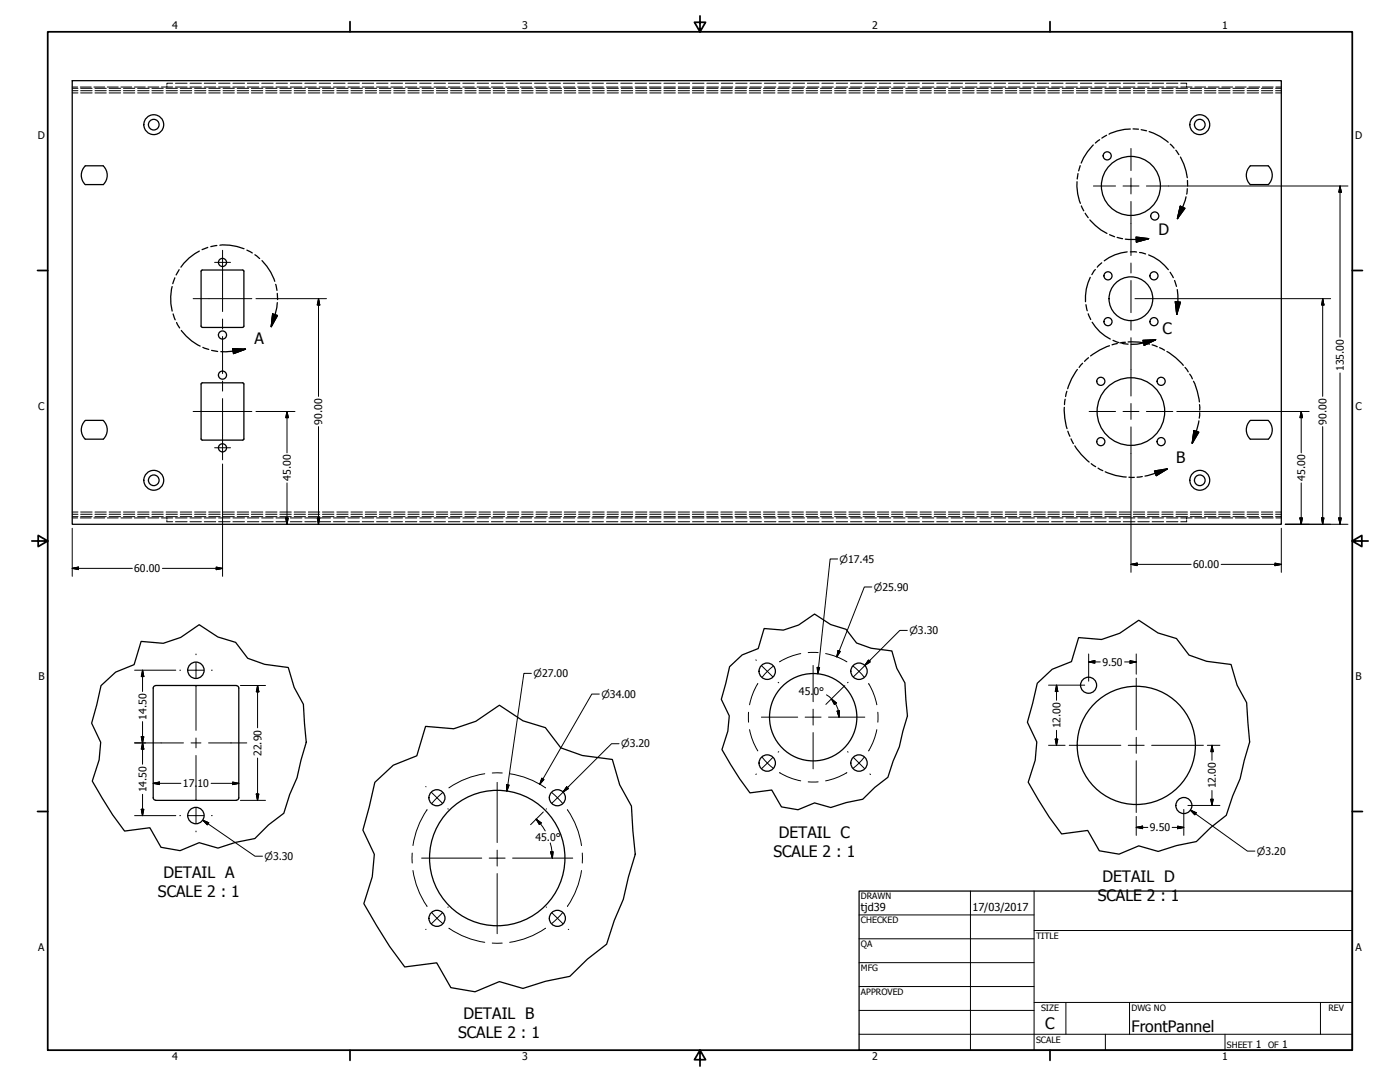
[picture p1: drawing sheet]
<svg xmlns="http://www.w3.org/2000/svg" width="559mm" height="432mm" viewBox="0 0 559 432" stroke-linecap="round" stroke-linejoin="round" font-family="sans-serif">
<defs><g id="words">
<g font-size="6.3">
<text x="462.4" y="94">D</text>
<text x="101.5" y="137.5">A</text>
<text x="464" y="133.1">C</text>
<text x="469.4" y="184.7">B</text>
<text x="310.8" y="334.3">DETAIL C</text>
<text x="308.7" y="341.8">SCALE 2 : 1</text>
<text x="65.2" y="350.5">DETAIL A</text>
<text x="440" y="351.9">DETAIL D</text>
<text x="63.1" y="358.1">SCALE 2 : 1</text>
<text x="438.1" y="359.5">SCALE 2 : 1</text>
<text x="185" y="406.8">DETAIL B</text>
<text x="417.2" y="410.6">C</text>
<text x="451.6" y="411.9">FrontPannel</text>
<text x="182.9" y="414.4">SCALE 2 : 1</text>
</g>
<g font-size="4.4">
<text x="343.7" y="363.5">tjd39</text>
<text x="388.1" y="363.7">17/03/2017</text>
</g>
<g font-size="4.2">
<text x="68.7" y="11.7">4</text>
<text x="208.4" y="11.7">3</text>
<text x="348.1" y="11.7">2</text>
<text x="487.8" y="11.7">1</text>
<text x="15.1" y="55.5">D</text>
<text x="540.9" y="55.5">D</text>
<text x="536.4" y="148.1" transform="rotate(-90 536.4 148.1)">135.00</text>
<text x="15.2" y="163.4">C</text>
<text x="541" y="163.4">C</text>
<text x="128.7" y="169.4" transform="rotate(-90 128.7 169.4)">90.00</text>
<text x="529.5" y="169.4" transform="rotate(-90 529.5 169.4)">90.00</text>
<text x="116.1" y="191.9" transform="rotate(-90 116.1 191.9)">45.00</text>
<text x="520.9" y="191.9" transform="rotate(-90 520.9 191.9)">45.00</text>
<text x="476.2" y="226.8">60.00</text>
<text x="53.6" y="228.3">60.00</text>
<text x="440" y="265.7">9.50</text>
<text x="15.3" y="271.4">B</text>
<text x="541.1" y="271.4">B</text>
<text x="318.9" y="277.4">45.</text>
<text x="324.7" y="277.4">0°</text>
<text x="58.4" y="287.2" transform="rotate(-90 58.4 287.2)">14.50</text>
<text x="423.2" y="290.6" transform="rotate(-90 423.2 290.6)">12.00</text>
<text x="104.3" y="301.7" transform="rotate(-90 104.3 301.7)">22.90</text>
<text x="58.4" y="316.2" transform="rotate(-90 58.4 316.2)">14.50</text>
<text x="73" y="314.1">17.</text>
<text x="78.9" y="314.1">10</text>
<text x="485.3" y="314.6" transform="rotate(-90 485.3 314.6)">12.00</text>
<text x="213.7" y="335.5">45.0°</text>
<text x="459" y="331.7">9.50</text>
<text x="15.2" y="379.3">A</text>
<text x="541" y="379.3">A</text>
<text x="501.3" y="418.3">1</text>
<text x="511.8" y="418.3">1</text>
<text x="68.7" y="423.2">4</text>
<text x="208.4" y="423.2">3</text>
<text x="348.1" y="423.2">2</text>
<text x="487.8" y="423.2">1</text>
</g>
<g font-size="4">
<text x="335.1" y="224.5">⌀17.45</text>
<text x="348.8" y="235.8">⌀25.90</text>
<text x="363" y="253">⌀3.30</text>
<text x="212.9" y="270.2">⌀27.00</text>
<text x="240" y="278.4">⌀34.00</text>
<text x="247.9" y="298.3">⌀3.20</text>
<text x="501.6" y="341.1">⌀3.20</text>
<text x="105.5" y="343.2">⌀3.30</text>
</g>
<g font-size="3.5">
<text x="343.7" y="358.9">DRAWN</text>
<text x="343.7" y="368.5">CHECKED</text>
<text x="413.5" y="374.6">TITLE</text>
<text x="343.7" y="378">QA</text>
<text x="343.7" y="387.5">MFG</text>
<text x="343.7" y="397.1">APPROVED</text>
<text x="415.5" y="403.4">SIZE</text>
<text x="451.6" y="403.4">DWG NO</text>
<text x="530.3" y="403.4">REV</text>
<text x="413.5" y="416.1">SCALE</text>
<text x="489.7" y="418.3">SHEET</text>
<text x="506.2" y="418.3">OF</text>
</g>
</g></defs>
<!-- layer: Visible (ANSI) -->
<g fill="none" stroke="#000" stroke-width=".51">
<path d="M28.8 32.2h482.6v177h-482.6zM34 66.2h7.2M34 66.2a5.2 5.2 0 0 0 0 7.5h7.2a5.2 5.2 0 0 0 0-7.5M499 66.2h7.2M499 66.2a5.2 5.2 0 0 0 0 7.5h7.2a5.2 5.2 0 0 0 0-7.5M96.8 107.8h-16.1l-.4 .2v22.2M96.9 107.8l.4 .4v22M80.3 130.1l.4 .5M80.8 130.7h16M97.3 130.1l-.4 .5M96.8 152.8h-16.1l-.4 .2v22.2M96.9 152.8l.4 .5v21.9"/>
<path d="M34 167.8h7.2M34 175.3h7.2M34 167.8a5.2 5.2 0 0 0 0 7.5M41.2 167.8a5.2 5.2 0 0 1 0 7.5M80.3 175.2l.4 .4h16.1M97.3 175.2l-.4 .4M499 167.8h7.2M499 175.3h7.2M499 167.8a5.2 5.2 0 0 0 0 7.5M506.2 167.8a5.2 5.2 0 0 1 0 7.5M62.1 273.6h32.3M62.1 273.6l-.7 .3-.2 .7v43.8"/>
<path d="M94.3 273.6l.7 .3 .3 .7v43.8M61.2 318.4l.2 .7 .7 .2M62.1 319.4h32.3M95.3 318.4l-.3 .7-.7 .2"/>
<circle cx="61.4" cy="49.8" r="2.13"/>
<circle cx="61.4" cy="49.8" r="4"/>
<circle cx="478.9" cy="49.8" r="2.13"/>
<circle cx="478.9" cy="49.8" r="4"/>
<circle cx="441.9" cy="62.2" r="1.62"/>
<circle cx="451.4" cy="74.2" r="11.8"/>
<circle cx="460.9" cy="86.2" r="1.62"/>
<circle cx="88.8" cy="104.7" r="1.62"/>
<circle cx="442.2" cy="110.1" r="1.62"/>
<circle cx="451.4" cy="119.2" r="8.7"/>
<circle cx="460.6" cy="110.1" r="1.62"/>
<circle cx="88.8" cy="133.7" r="1.62"/>
<circle cx="442.2" cy="128.4" r="1.62"/>
<circle cx="460.6" cy="128.4" r="1.62"/>
<circle cx="88.8" cy="149.7" r="1.62"/>
<circle cx="439.4" cy="152.2" r="1.62"/>
<circle cx="463.5" cy="152.2" r="1.62"/>
<circle cx="88.8" cy="178.7" r="1.62"/>
<circle cx="439.4" cy="176.2" r="1.62"/>
<circle cx="451.4" cy="164.2" r="13.5"/>
<circle cx="463.5" cy="176.2" r="1.62"/>
<circle cx="61.4" cy="191.7" r="2.13"/>
<circle cx="61.4" cy="191.7" r="4"/>
<circle cx="478.9" cy="191.7" r="2.13"/>
<circle cx="478.9" cy="191.7" r="4"/>
<circle cx="78.2" cy="267.5" r="3.3"/>
<circle cx="306.2" cy="267.9" r="3.3"/>
<circle cx="342.9" cy="267.9" r="3.3"/>
<circle cx="434.5" cy="273.5" r="3.2"/>
<circle cx="324.6" cy="286.2" r="17.4"/>
<circle cx="453.6" cy="297.5" r="23.6"/>
<circle cx="174.4" cy="318.4" r="3.2"/>
<circle cx="222.5" cy="318.4" r="3.2"/>
<circle cx="306.2" cy="304.5" r="3.3"/>
<circle cx="342.9" cy="304.5" r="3.3"/>
<circle cx="78.2" cy="325.5" r="3.3"/>
<circle cx="472.5" cy="321.5" r="3.2"/>
<circle cx="198.5" cy="342.4" r="27"/>
<circle cx="174.4" cy="366.5" r="3.2"/>
<circle cx="222.5" cy="366.5" r="3.2"/>
</g>
<!-- layer: Hidden (ANSI) -->
<g fill="none" stroke="#000" stroke-width=".4">
<path d="M28.8 34.7h2.2M28.8 37.1h2.3M28.8 36.2h2.3M28.8 35.2h2.3M32.1 34.7h4.3M32.2 37.1h4.6M32.2 36.2h4.6M32.2 35.2h4.6M37.5 34.7h4.3M37.9 37.1h4.5M37.9 36.2h4.5M37.9 35.2h4.5"/>
<path d="M42.9 34.7h4.3M43.6 37.1h4.5M43.6 36.2h4.5M43.6 35.2h4.5M48.3 34.7h4.3M49.3 37.1h4.5M49.3 36.2h4.5M49.3 35.2h4.5M53.7 34.7h4.3M54.9 37.1h4.6M54.9 36.2h4.6M54.9 35.2h4.6"/>
<path d="M59.1 34.7h4.3M60.6 37.1h4.6M60.6 36.2h4.6M60.6 35.2h4.6M64.5 34.7h4.4M66.3 37.1h4.5M66.3 36.2h4.5M66.3 35.2h4.5M66.6 34.2v.5M68.9 33.2h-2.3v.5M70 33.2h4.7M70 34.7h4.7"/>
<path d="M71.9 37.1h4.6M71.9 36.2h4.6M71.9 35.2h4.6M75.8 33.2h4.6M75.8 34.7h4.6M77.7 37.1h4.5M77.7 36.2h4.5M77.7 35.2h4.5M81.5 33.2h4.6M81.5 34.7h4.6M83.3 37.1h4.6M83.3 36.2h4.6"/>
<path d="M83.3 35.2h4.6M87.2 33.2h4.6M87.2 34.7h4.6M89 37.1h4.5M89 36.2h4.5M89 35.2h4.5M93 33.2h4.6M93 34.7h4.6M94.7 37.1h4.6M94.7 36.2h4.6M94.7 35.2h4.6M98.7 33.2h4.6"/>
<path d="M98.7 34.7h4.6M100.3 37.1h4.6M100.3 36.2h4.6M100.3 35.2h4.6M104.5 33.2h4.5M104.5 34.7h4.5M106 37.1h4.6M106 36.2h4.6M106 35.2h4.6M110.2 33.2h4.5M110.2 34.7h4.5M111.7 37.1h4.6"/>
<path d="M111.7 36.2h4.6M111.7 35.2h4.6M115.9 33.2h4.6M115.9 34.7h4.6M117.4 37.1h4.5M117.4 36.2h4.5M117.4 35.2h4.5M121.7 33.2h4.5M121.7 34.7h4.5M123.1 37.1h4.5M123.1 36.2h4.5M123.1 35.2h4.5"/>
<path d="M127.4 33.2h4.6M127.4 34.7h4.6M128.7 37.1h4.6M128.7 36.2h4.6M128.7 35.2h4.6M133.1 33.2h4.6M133.1 34.7h4.6M134.4 37.1h4.5M134.4 36.2h4.5M134.4 35.2h4.5M138.9 33.2h4.5M138.9 34.7h4.5"/>
<path d="M140.1 37.1h4.6M140.1 36.2h4.6M140.1 35.2h4.6M144.6 33.2h4.6M144.6 34.7h4.6M145.8 37.1h4.5M145.8 36.2h4.5M145.8 35.2h4.5M150.3 33.2h4.6M150.3 34.7h4.6M151.4 37.1h4.6M151.4 36.2h4.6"/>
<path d="M151.4 35.2h4.6M156 33.2h4.7M156 34.7h4.7M157.2 37.1h4.5M157.2 36.2h4.5M157.2 35.2h4.5M161.8 33.2h4.6M161.8 34.7h4.6M162.8 37.1h4.5M162.8 36.2h4.5M162.8 35.2h4.5M167.5 33.2h4.6"/>
<path d="M167.5 34.7h4.6M168.5 37.1h4.5M168.5 36.2h4.5M168.5 35.2h4.5M173.2 33.2h4.6M173.2 34.7h4.6M174.2 37.1h4.5M174.2 36.2h4.5M174.2 35.2h4.5M178.9 33.2h4.7M178.9 34.7h4.7M179.8 37.1h4.6"/>
<path d="M179.8 36.2h4.6M179.8 35.2h4.6M184.7 33.2h4.6M184.7 34.7h4.6M185.5 37.1h4.6M185.5 36.2h4.6M185.5 35.2h4.6M190.4 33.2h4.6M190.4 34.7h4.6M191.2 37.1h4.6M191.2 36.2h4.6M191.2 35.2h4.6"/>
<path d="M196.2 33.2h4.6M196.2 34.7h4.6M196.8 37.1h4.6M196.8 36.2h4.6M196.8 35.2h4.6M201.9 33.2h4.6M201.9 34.7h4.6M202.6 37.1h4.5M202.6 36.2h4.5M202.6 35.2h4.5M207.6 33.2h4.6M207.6 34.7h4.6"/>
<path d="M208.2 37.1h4.6M208.2 36.2h4.6M208.2 35.2h4.6M213.4 33.2h4.5M213.4 34.7h4.5M213.9 37.1h4.5M213.9 36.2h4.5M213.9 35.2h4.5M219.1 33.2h4.6M219.1 34.7h4.6M219.6 37.1h4.6M219.6 36.2h4.6"/>
<path d="M219.6 35.2h4.6M224.9 33.2h4.5M224.9 34.7h4.5M225.2 37.1h4.6M225.2 36.2h4.6M225.2 35.2h4.6M230.6 33.2h4.5M230.6 34.7h4.5M230.9 37.1h4.6M230.9 36.2h4.6M230.9 35.2h4.6M236.3 33.2h4.6"/>
<path d="M236.3 34.7h4.6M236.6 37.1h4.6M236.6 36.2h4.6M236.6 35.2h4.6M242.1 33.2h4.5M242.1 34.7h4.5M242.3 37.1h4.5M242.3 36.2h4.5M242.3 35.2h4.5M247.8 33.2h4.5M247.8 34.7h4.5M248 37.1h4.5"/>
<path d="M248 36.2h4.5M248 35.2h4.5M253.5 33.2h4.6M253.5 34.7h4.6M253.7 37.1h4.5M253.7 36.2h4.5M253.7 35.2h4.5M259.2 33.2h4.6M259.2 34.7h4.6M259.3 37.1h4.5M259.3 36.2h4.5M259.3 35.2h4.5"/>
<path d="M265 33.2h4.6M265 34.7h4.6M265 37.1h4.6M265 36.2h4.6M265 35.2h4.6M270.7 33.2h4.6M270.7 34.7h4.6M270.7 37.1h4.5M270.7 36.2h4.5M270.7 35.2h4.5M276.4 37.1h4.5M276.4 36.2h4.5"/>
<path d="M276.4 35.2h4.5M276.4 33.2h4.6M276.4 34.7h4.6M282.1 37.1h4.5M282.1 36.2h4.5M282.1 35.2h4.5M282.1 33.2h4.7M282.1 34.7h4.7M287.7 37.1h4.6M287.7 36.2h4.6M287.7 35.2h4.6M287.9 33.2h4.6"/>
<path d="M287.9 34.7h4.6M293.4 37.1h4.5M293.4 36.2h4.5M293.4 35.2h4.5M293.6 33.2h4.6M293.6 34.7h4.6M299.1 37.1h4.5M299.1 36.2h4.5M299.1 35.2h4.5M299.3 33.2h4.6M299.3 34.7h4.6M304.7 37.1h4.6"/>
<path d="M304.7 36.2h4.6M304.7 35.2h4.6M305.1 33.2h4.6M305.1 34.7h4.6M310.5 37.1h4.5M310.5 36.2h4.5M310.5 35.2h4.5M310.8 33.2h4.6M310.8 34.7h4.6M316.1 37.1h4.6M316.1 36.2h4.6M316.1 35.2h4.6"/>
<path d="M316.5 33.2h4.6M316.5 34.7h4.6M321.8 37.1h4.5M321.8 36.2h4.5M321.8 35.2h4.5M322.3 33.2h4.6M322.3 34.7h4.6M327.5 37.1h4.5M327.5 36.2h4.5M327.5 35.2h4.5M328 33.2h4.6M328 34.7h4.6"/>
<path d="M333.1 37.1h4.6M333.1 36.2h4.6M333.1 35.2h4.6M333.8 33.2h4.5M333.8 34.7h4.5M338.8 37.1h4.5M338.8 36.2h4.5M338.8 35.2h4.5M339.5 33.2h4.5M339.5 34.7h4.5M344.5 37.1h4.6M344.5 36.2h4.6"/>
<path d="M344.5 35.2h4.6M345.2 33.2h4.6M345.2 34.7h4.6M350.2 37.1h4.5M350.2 36.2h4.5M350.2 35.2h4.5M351 33.2h4.5M351 34.7h4.5M355.9 37.1h4.5M355.9 36.2h4.5M355.9 35.2h4.5M356.7 33.2h4.6"/>
<path d="M356.7 34.7h4.6M361.5 37.1h4.6M361.5 36.2h4.6M361.5 35.2h4.6M362.4 33.2h4.6M362.4 34.7h4.6M367.2 37.1h4.5M367.2 36.2h4.5M367.2 35.2h4.5M368.2 33.2h4.5M368.2 34.7h4.5M372.9 37.1h4.5"/>
<path d="M372.9 36.2h4.5M372.9 35.2h4.5M373.9 33.2h4.6M373.9 34.7h4.6M378.6 37.1h4.5M378.6 36.2h4.5M378.6 35.2h4.5M379.6 33.2h4.6M379.6 34.7h4.6M384.2 37.1h4.6M384.2 36.2h4.6M384.2 35.2h4.6"/>
<path d="M385.3 33.2h4.7M385.3 34.7h4.7M389.9 37.1h4.6M389.9 36.2h4.6M389.9 35.2h4.6M391.1 33.2h4.6M391.1 34.7h4.6M395.6 37.1h4.5M395.6 36.2h4.5M395.6 35.2h4.5M396.8 33.2h4.6M396.8 34.7h4.6"/>
<path d="M401.3 37.1h4.5M401.3 36.2h4.5M401.3 35.2h4.5M402.5 33.2h4.6M402.5 34.7h4.6M407 37.1h4.5M407 36.2h4.5M407 35.2h4.5M408.2 33.2h4.7M408.2 34.7h4.7M412.6 37.1h4.6M412.6 36.2h4.6"/>
<path d="M412.6 35.2h4.6M414 33.2h4.6M414 34.7h4.6M418.3 37.1h4.5M418.3 36.2h4.5M418.3 35.2h4.5M419.7 33.2h4.6M419.7 34.7h4.6M424 37.1h4.5M424 36.2h4.5M424 35.2h4.5M425.4 33.2h4.6"/>
<path d="M425.4 34.7h4.6M429.6 37.1h4.6M429.6 36.2h4.6M429.6 35.2h4.6M431.2 33.2h4.6M431.2 34.7h4.6M435.4 37.1h4.5M435.4 36.2h4.5M435.4 35.2h4.5M436.9 33.2h4.6M436.9 34.7h4.6M441 37.1h4.6"/>
<path d="M441 36.2h4.6M441 35.2h4.6M442.7 33.2h4.5M442.7 34.7h4.5M446.7 37.1h4.5M446.7 36.2h4.5M446.7 35.2h4.5M448.4 33.2h4.6M448.4 34.7h4.6M452.4 37.1h4.5M452.4 36.2h4.5M452.4 35.2h4.5"/>
<path d="M454.2 33.2h4.5M454.2 34.7h4.5M458 37.1h4.6M458 36.2h4.6M458 35.2h4.6M459.9 33.2h4.5M459.9 34.7h4.5M463.7 37.1h4.5M463.7 36.2h4.5M463.7 35.2h4.5M465.6 33.2h4.6M465.6 34.7h4.6"/>
<path d="M469.4 37.1h4.6M469.4 36.2h4.6M469.4 35.2h4.6M471.3 33.2h2.3v.5M471.3 34.7h4.5M473.6 34.2v.5M475.1 37.1h4.5M475.1 36.2h4.5M475.1 35.2h4.5M476.9 34.7h4.3M480.8 37.1h4.5M480.8 36.2h4.5"/>
<path d="M480.8 35.2h4.5M482.3 34.7h4.3M486.4 37.1h4.6M486.4 36.2h4.6M486.4 35.2h4.6M487.7 34.7h4.3M492.1 37.1h4.5M492.1 36.2h4.5M492.1 35.2h4.5M493.1 34.7h4.3M497.8 37.1h4.5M497.8 36.2h4.5"/>
<path d="M497.8 35.2h4.5M498.5 34.7h4.3M503.5 37.1h4.5M503.5 36.2h4.5M503.5 35.2h4.5M503.9 34.7h4.3M509.1 37.1h2.3M509.1 36.2h2.3M509.1 35.2h2.3M509.3 34.7h2.1M28.8 206.7h2.2M28.8 206.2h2.3"/>
<path d="M28.8 205.2h2.3M28.8 204.3h2.3M32.1 206.7h4.3M32.2 206.2h4.6M32.2 205.2h4.6M32.2 204.3h4.6M37.5 206.7h4.3M37.9 206.2h4.5M37.9 205.2h4.5M37.9 204.3h4.5M42.9 206.7h4.3M43.6 206.2h4.5"/>
<path d="M43.6 205.2h4.5M43.6 204.3h4.5M48.3 206.7h4.3M49.3 206.2h4.5M49.3 205.2h4.5M49.3 204.3h4.5M53.7 206.7h4.3M54.9 206.2h4.6M54.9 205.2h4.6M54.9 204.3h4.6M59.1 206.7h4.3M60.6 206.2h4.6"/>
<path d="M60.6 205.2h4.6M60.6 204.3h4.6M64.5 206.7h4.4M66.3 206.2h4.5M66.3 205.2h4.5M66.3 204.3h4.5M66.6 207.7v.5h2.3M66.6 206.7v.5M70 208.2h4.7M70 206.7h4.7M71.9 206.2h4.6M71.9 205.2h4.6"/>
<path d="M71.9 204.3h4.6M75.8 208.2h4.6M75.8 206.7h4.6M77.7 206.2h4.5M77.7 205.2h4.5M77.7 204.3h4.5M81.5 208.2h4.6M81.5 206.7h4.6M83.3 206.2h4.6M83.3 205.2h4.6M83.3 204.3h4.6M87.2 208.2h4.6"/>
<path d="M87.2 206.7h4.6M89 206.2h4.5M89 205.2h4.5M89 204.3h4.5M93 208.2h4.6M93 206.7h4.6M94.7 206.2h4.6M94.7 205.2h4.6M94.7 204.3h4.6M98.7 208.2h4.6M98.7 206.7h4.6M100.3 206.2h4.6"/>
<path d="M100.3 205.2h4.6M100.3 204.3h4.6M104.5 208.2h4.5M104.5 206.7h4.5M106 206.2h4.6M106 205.2h4.6M106 204.3h4.6M110.2 208.2h4.5M110.2 206.7h4.5M111.7 206.2h4.6M111.7 205.2h4.6M111.7 204.3h4.6"/>
<path d="M115.9 208.2h4.6M115.9 206.7h4.6M117.4 206.2h4.5M117.4 205.2h4.5M117.4 204.3h4.5M121.7 208.2h4.5M121.7 206.7h4.5M123.1 206.2h4.5M123.1 205.2h4.5M123.1 204.3h4.5M127.4 208.2h4.6M127.4 206.7h4.6"/>
<path d="M128.7 206.2h4.6M128.7 205.2h4.6M128.7 204.3h4.6M133.1 208.2h4.6M133.1 206.7h4.6M134.4 206.2h4.5M134.4 205.2h4.5M134.4 204.3h4.5M138.9 208.2h4.5M138.9 206.7h4.5M140.1 206.2h4.6M140.1 205.2h4.6"/>
<path d="M140.1 204.3h4.6M144.6 208.2h4.6M144.6 206.7h4.6M145.8 206.2h4.5M145.8 205.2h4.5M145.8 204.3h4.5M150.3 208.2h4.6M150.3 206.7h4.6M151.4 206.2h4.6M151.4 205.2h4.6M151.4 204.3h4.6M156 208.2h4.7"/>
<path d="M156 206.7h4.7M157.2 206.2h4.5M157.2 205.2h4.5M157.2 204.3h4.5M161.8 208.2h4.6M161.8 206.7h4.6M162.8 206.2h4.5M162.8 205.2h4.5M162.8 204.3h4.5M167.5 208.2h4.6M167.5 206.7h4.6M168.5 206.2h4.5"/>
<path d="M168.5 205.2h4.5M168.5 204.3h4.5M173.2 208.2h4.6M173.2 206.7h4.6M174.2 206.2h4.5M174.2 205.2h4.5M174.2 204.3h4.5M178.9 208.2h4.7M178.9 206.7h4.7M179.8 206.2h4.6M179.8 205.2h4.6M179.8 204.3h4.6"/>
<path d="M184.7 208.2h4.6M184.7 206.7h4.6M185.5 206.2h4.6M185.5 205.2h4.6M185.5 204.3h4.6M190.4 208.2h4.6M190.4 206.7h4.6M191.2 206.2h4.6M191.2 205.2h4.6M191.2 204.3h4.6M196.2 208.2h4.6M196.2 206.7h4.6"/>
<path d="M196.8 206.2h4.6M196.8 205.2h4.6M196.8 204.3h4.6M201.9 208.2h4.6M201.9 206.7h4.6M202.6 206.2h4.5M202.6 205.2h4.5M202.6 204.3h4.5M207.6 208.2h4.6M207.6 206.7h4.6M208.2 206.2h4.6M208.2 205.2h4.6"/>
<path d="M208.2 204.3h4.6M213.4 208.2h4.5M213.4 206.7h4.5M213.9 206.2h4.5M213.9 205.2h4.5M213.9 204.3h4.5M219.1 208.2h4.6M219.1 206.7h4.6M219.6 206.2h4.6M219.6 205.2h4.6M219.6 204.3h4.6M224.9 208.2h4.5"/>
<path d="M224.9 206.7h4.5M225.2 206.2h4.6M225.2 205.2h4.6M225.2 204.3h4.6M230.6 208.2h4.5M230.6 206.7h4.5M230.9 206.2h4.6M230.9 205.2h4.6M230.9 204.3h4.6M236.3 208.2h4.6M236.3 206.7h4.6M236.6 206.2h4.6"/>
<path d="M236.6 205.2h4.6M236.6 204.3h4.6M242.1 208.2h4.5M242.1 206.7h4.5M242.3 206.2h4.5M242.3 205.2h4.5M242.3 204.3h4.5M247.8 208.2h4.5M247.8 206.7h4.5M248 206.2h4.5M248 205.2h4.5M248 204.3h4.5"/>
<path d="M253.5 208.2h4.6M253.5 206.7h4.6M253.7 206.2h4.5M253.7 205.2h4.5M253.7 204.3h4.5M259.2 208.2h4.6M259.2 206.7h4.6M259.3 206.2h4.5M259.3 205.2h4.5M259.3 204.3h4.5M265 208.2h4.6M265 206.7h4.6"/>
<path d="M265 206.2h4.6M265 205.2h4.6M265 204.3h4.6M270.7 208.2h4.6M270.7 206.7h4.6M270.7 206.2h4.5M270.7 205.2h4.5M270.7 204.3h4.5M276.4 206.2h4.5M276.4 205.2h4.5M276.4 204.3h4.5M276.4 208.2h4.6"/>
<path d="M276.4 206.7h4.6M282.1 206.2h4.5M282.1 205.2h4.5M282.1 204.3h4.5M282.1 208.2h4.7M282.1 206.7h4.7M287.7 206.2h4.6M287.7 205.2h4.6M287.7 204.3h4.6M287.9 208.2h4.6M287.9 206.7h4.6M293.4 206.2h4.5"/>
<path d="M293.4 205.2h4.5M293.4 204.3h4.5M293.6 208.2h4.6M293.6 206.7h4.6M299.1 206.2h4.5M299.1 205.2h4.5M299.1 204.3h4.5M299.3 208.2h4.6M299.3 206.7h4.6M304.7 206.2h4.6M304.7 205.2h4.6M304.7 204.3h4.6"/>
<path d="M305.1 208.2h4.6M305.1 206.7h4.6M310.5 206.2h4.5M310.5 205.2h4.5M310.5 204.3h4.5M310.8 208.2h4.6M310.8 206.7h4.6M316.1 206.2h4.6M316.1 205.2h4.6M316.1 204.3h4.6M316.5 208.2h4.6M316.5 206.7h4.6"/>
<path d="M321.8 206.2h4.5M321.8 205.2h4.5M321.8 204.3h4.5M322.3 208.2h4.6M322.3 206.7h4.6M327.5 206.2h4.5M327.5 205.2h4.5M327.5 204.3h4.5M328 208.2h4.6M328 206.7h4.6M333.1 206.2h4.6M333.1 205.2h4.6"/>
<path d="M333.1 204.3h4.6M333.8 208.2h4.5M333.8 206.7h4.5M338.8 206.2h4.5M338.8 205.2h4.5M338.8 204.3h4.5M339.5 208.2h4.5M339.5 206.7h4.5M344.5 206.2h4.6M344.5 205.2h4.6M344.5 204.3h4.6M345.2 208.2h4.6"/>
<path d="M345.2 206.7h4.6M350.2 206.2h4.5M350.2 205.2h4.5M350.2 204.3h4.5M351 208.2h4.5M351 206.7h4.5M355.9 206.2h4.5M355.9 205.2h4.5M355.9 204.3h4.5M356.7 208.2h4.6M356.7 206.7h4.6M361.5 206.2h4.6"/>
<path d="M361.5 205.2h4.6M361.5 204.3h4.6M362.4 208.2h4.6M362.4 206.7h4.6M367.2 206.2h4.5M367.2 205.2h4.5M367.2 204.3h4.5M368.2 208.2h4.5M368.2 206.7h4.5M372.9 206.2h4.5M372.9 205.2h4.5M372.9 204.3h4.5"/>
<path d="M373.9 208.2h4.6M373.9 206.7h4.6M378.6 206.2h4.5M378.6 205.2h4.5M378.6 204.3h4.5M379.6 208.2h4.6M379.6 206.7h4.6M384.2 206.2h4.6M384.2 205.2h4.6M384.2 204.3h4.6M385.3 208.2h4.7M385.3 206.7h4.7"/>
<path d="M389.9 206.2h4.6M389.9 205.2h4.6M389.9 204.3h4.6M391.1 208.2h4.6M391.1 206.7h4.6M395.6 206.2h4.5M395.6 205.2h4.5M395.6 204.3h4.5M396.8 208.2h4.6M396.8 206.7h4.6M401.3 206.2h4.5M401.3 205.2h4.5"/>
<path d="M401.3 204.3h4.5M402.5 208.2h4.6M402.5 206.7h4.6M407 206.2h4.5M407 205.2h4.5M407 204.3h4.5M408.2 208.2h4.7M408.2 206.7h4.7M412.6 206.2h4.6M412.6 205.2h4.6M412.6 204.3h4.6M414 208.2h4.6"/>
<path d="M414 206.7h4.6M418.3 206.2h4.5M418.3 205.2h4.5M418.3 204.3h4.5M419.7 208.2h4.6M419.7 206.7h4.6M424 206.2h4.5M424 205.2h4.5M424 204.3h4.5M425.4 208.2h4.6M425.4 206.7h4.6M429.6 206.2h4.6"/>
<path d="M429.6 205.2h4.6M429.6 204.3h4.6M431.2 208.2h4.6M431.2 206.7h4.6M435.4 206.2h4.5M435.4 205.2h4.5M435.4 204.3h4.5M436.9 208.2h4.6M436.9 206.7h4.6M441 206.2h4.6M441 205.2h4.6M441 204.3h4.6"/>
<path d="M442.7 208.2h4.5M442.7 206.7h4.5M446.7 206.2h4.5M446.7 205.2h4.5M446.7 204.3h4.5M448.4 208.2h4.6M448.4 206.7h4.6M452.4 206.2h4.5M452.4 205.2h4.5M452.4 204.3h4.5M454.2 208.2h4.5M454.2 206.7h4.5"/>
<path d="M458 206.2h4.6M458 205.2h4.6M458 204.3h4.6M459.9 208.2h4.5M459.9 206.7h4.5M463.7 206.2h4.5M463.7 205.2h4.5M463.7 204.3h4.5M465.6 208.2h4.6M465.6 206.7h4.6M469.4 206.2h4.6M469.4 205.2h4.6"/>
<path d="M469.4 204.3h4.6M471.3 206.7h4.5M473.6 206.7v.5M473.6 207.7v.5h-2.3M475.1 206.2h4.5M475.1 205.2h4.5M475.1 204.3h4.5M476.9 206.7h4.3M480.8 206.2h4.5M480.8 205.2h4.5M480.8 204.3h4.5M482.3 206.7h4.3"/>
<path d="M486.4 206.2h4.6M486.4 205.2h4.6M486.4 204.3h4.6M487.7 206.7h4.3M492.1 206.2h4.5M492.1 205.2h4.5M492.1 204.3h4.5M493.1 206.7h4.3M497.8 206.2h4.5M497.8 205.2h4.5M497.8 204.3h4.5M498.5 206.7h4.3"/>
<path d="M503.5 206.2h4.5M503.5 205.2h4.5M503.5 204.3h4.5M503.9 206.7h4.3M509.1 206.2h2.3M509.1 205.2h2.3M509.1 204.3h2.3M509.3 206.7h2.1"/>
</g>
<!-- layer: Break Line (ANSI) -->
<path d="M56.3 256l8.9 .7 6.9-2.3 7.4-5.1 7.4 4.9 7.1 2.1 4.9 6.4 6.7 2.4 9.5 1.3 2.3 7.9 3.7 6.8 1.1 15.1-2.1 7.1-1.5 7.1-3 6.7-2.3 7.4-6.1 4.7-5.5 5.4-7.7 1.6-7 2.3-7.5-2.2-7.6 3.2-7.6-1.4-4.5-7.8-10.1 1.4-4.7-6.5-8.2-13.5 2.8-8.4 .6-7.1-3.6-7.6 2-7.3 1.7-7.7 5.9-5.4 7.3-3zM305 250.8l7.7 .7 6.1-2.1 6.3-4.4 6.4 4.2 6.2 1.9 4.2 5.5 5.8 2.1 8.3 1.1 1.9 6.9 3.3 5.8 1 13.2-1.8 6.1-1.4 6.2-2.5 5.7-2.1 6.5-5.3 4.1-4.7 4.7-6.6 1.3-6.2 2-6.5-1.9-6.6 2.8-6.6-1.2-3.9-6.7-8.7 1.1-4.1-5.6-7-11.7 2.3-7.3 .6-6.1-3.2-6.6 3.3-13 5-4.7 6.4-2.6zM430.5 254.4l9.2 .8 7.2-2.5 7.6-5.2 7.7 5.1 7.4 2.2 5 6.6 7 2.5 9.8 1.3 2.4 8.2 3.8 7 1.2 15.7-2.2 7.4-1.6 7.3-3 6.9-2.5 7.7-6.3 4.9-5.7 5.6-7.9 1.5-7.3 2.4-7.8-2.2-7.8 3.3-7.9-1.4-4.7-8.1-10.4 1.4-4.9-6.7-4.3-6.9-4.1-7 2.8-8.8 .6-7.3-3.7-7.9 3.9-15.5 6-5.6 7.7-3.1zM169.9 289.9l11.2 .9 8.8-3 9.4-6.4 9.4 6.3 9 2.7 6.1 8 8.6 3.1 12 1.6 2.9 10.1 4.7 8.5 .6 9.8 1 9.4-2.8 9.1-2 8.9-3.6 8.4-3.1 9.5-7.7 6-6.9 6.8-9.8 2-9 2.9-9.4-2.8-9.7 4.1-9.6-1.7-5.7-9.9-12.8 1.7-6-8.2-10.3-17.1 3.4-10.7 .8-9-4.6-9.6 2.6-9.3 2.2-9.8 7.4-6.8 9.4-3.8z" fill="none" stroke="#000" stroke-width=".51"/>
<!-- layer: Detail Boundary (ANSI) -->
<g fill="none" stroke="#000" stroke-width=".51">
<path d="M436.4 57.8a21.7 21.7 0 0 0-4.9 7.3M438.9 55.8l-1.7 1.3M441.7 54l-1.9 1.1M451.2 51.5a19.9 19.9 0 0 0-8.5 2M452.2 51.4l2.2 .2M455.5 51.8l2.1 .4M458.7 52.5a21.2 21.2 0 0 1 7.6 4.3M467.1 57.5l1.5 1.6M469.3 59.9l1.2 1.8M429.9 72.5a19.7 19.7 0 0 0 1.3 8.7M430.3 69.3l-.3 2.1M431.2 66.1l-.7 2.1"/>
<path d="M471.2 62.7a22.5 22.5 0 0 1 2.7 8.2M473.4 78.5l-1.3 4.2-2.1 4.5M473.9 75.3l-.3 2.2M474 72v2.2M82.9 98.7l-2.3 .9M86.6 98l-2.5 .4M87.8 97.9a20.5 20.5 0 0 1 9.6 1.4M98.6 99.8l2.1 1.2M431.6 82.2l1 1.9M433.1 85.1l1.2 1.8M435 87.8a21.9 21.9 0 0 0 6.8 5.4M442.8 93.7l2.1 .8"/>
<path d="M445.9 94.7l2.2 .5M453.5 94.6l5 .6-4.9 1.4zM458.5 95.2l-5 .4-4.4-.2M471.1 82.3l1.8 .8-2.9 4.1zM68.7 114.4a20.4 20.4 0 0 0 0 9.7M69.8 110.9l-.8 2.3M71.5 107.6l-1.2 2.1M79.6 100.2a19.9 19.9 0 0 0-7.4 6.4M101.7 101.7l1.9 1.5M104.6 104a21 21 0 0 1 5.1 8.3M110 113.5l.6 2.4M110.7 117.1l.1 2.5"/>
<path d="M435.2 110.7a19.1 19.1 0 0 0-1.9 9.7M437.2 107.6l-1.4 2M439.7 104.9l-1.7 1.7M449.9 100.5a17.9 17.9 0 0 0-9.1 3.6M451.2 100.5l2.4 .1M454.9 100.8l2.4 .5M458.5 101.7a17.7 17.7 0 0 1 7.8 5.9M467 108.6l1.3 2.2M468.8 112l.8 2.3M469.9 115.6l.3 4.9-.5 5M69.1 125.3l.8 2.3M70.5 128.7l1.2 2.2"/>
<path d="M72.4 131.9a20.4 20.4 0 0 0 7.5 6.2M81 138.6l2.3 .8M84.5 139.8l2.4 .5M92.8 139.1l5.2 .2-4.8 1.8zM98 139.3l-5 .8-4.9 .2M108.8 125.3l1.9 .6-2.4 4.5zM110.7 120.8l-.9 4.8-1.5 4.8M433.5 121.6l.5 2.4M434.3 125.2l1.1 2.3M435.9 128.6a17.4 17.4 0 0 0 7.3 6.7M442.8 138a26.1 26.1 0 0 0-7.5 4M444.2 135.8l2.4 .9"/>
<path d="M446 137.1l-2.1 .5M447.8 137l2.5 .4M449.2 136.6l-2.2 .2M450.3 136.5a23.9 23.9 0 0 1 8.5 .9M456.2 135.8l5.1-.2-4.6 2.2zM459.9 137.6l2 .8M461.3 135.6l-7.5 1.8h-2.3M462.9 138.7l1.9 1.1M469.1 120.4l2.1 .2-1.5 4.9zM425.1 159.3l-.2 2.2M425.8 156.1l-.5 2.1M430 147.4a24.3 24.3 0 0 0-3.9 7.7"/>
<path d="M432.1 145l-1.4 1.6M434.5 142.7l-1.6 1.5M465.8 140.3a25.5 25.5 0 0 1 6.5 5.5M473 146.6l1.3 1.8M474.9 149.3l1 1.9M476.4 152.1a26.2 26.2 0 0 1 2.3 8.3M424.8 162.6a26.1 26.1 0 0 0 1.1 8.5M426.2 172.1l.8 2M427.5 175.1l.9 1.9M429 177.9a26.2 26.2 0 0 0 5.7 6.5M476.6 171.8l1.9 .7-2.6 4.4zM478.5 168l-1 4.1-1.6 4.8"/>
<path d="M478.8 161.5l.1 2.1M478.9 164.7l-.2 2.2M435.5 185l1.8 1.2M438.3 186.8l1.9 1M441.1 188.3a22.6 22.6 0 0 0 8.4 2.1M450.6 190.4l2.2 .1M455.9 190.2l-2.1 .2M460.8 188l5.1-.9-4.4 2.7zM465.9 187.1l-8.9 2.9"/>
</g>
<g fill="#000" stroke="#000" stroke-width=".51">
<path d="M453.6 96.6l4.9-1.4zM453.5 94.6l5 .6-4.9 1.4zM471.1 82.3l-1.1 4.9zM471.1 82.3l1.8 .8-2.9 4.1zM108.8 125.3l-.5 5.1zM108.8 125.3l1.9 .6-2.4 4.5zM456.7 137.8l4.6-2.2zM456.2 135.8l5.1-.2-4.6 2.2zM469.1 120.4l.6 5.1zM469.1 120.4l2.1 .2-1.5 4.9zM93.2 141.1l4.8-1.8zM92.8 139.1l5.2 .2-4.8 1.8z"/>
<path d="M476.6 171.8l-.7 5.1zM476.6 171.8l1.9 .7-2.6 4.4zM461.5 189.8l4.4-2.7zM460.8 188l5.1-.9-4.4 2.7z"/>
</g>
<!-- layer: Border (ANSI) -->
<g fill="none" stroke="#000" stroke-width=".7">
<path d="M19 12.7h520.8v406.4h-520.8zM139.7 8.6v4.1M279.4 6.3v6.4l-2.2-3.8h4.4l-2.2 3.8M419.1 8.6v4.1M15 107.9h4M539.8 107.9h4M12.7 215.9h6.3l-3.8-2.2v4.4l3.8-2.2M539.8 215.9l3.8 2.2v-4.4l-3.8 2.2h6.3M15 323.8h4M539.8 323.8h4M139.7 419.1v4.1M279.4 419.1l2.2 3.8h-4.4l2.2-3.8v6.3"/>
<path d="M419.1 419.1v4.1"/>
</g>
<!-- layer: Title (ANSI) -->
<g fill="none" stroke="#000" stroke-width=".4">
<path d="M387.3 355.6v63.5M412.7 355.6v63.5M342.9 365.1h69.8M342.9 374.6h69.8M412.7 371.3h127.1M342.9 384.2h69.8M342.9 393.7h69.8M342.9 412.7h196.9M342.9 403.2h69.8M412.7 400h127.1M425.4 400v12.7M441.2 412.7v6.4"/>
<path d="M450.8 400v12.7M488.9 412.7v6.4M527 400v12.7"/>
</g>
<path d="M342.9 355.6h196.9v63.5h-196.9z" fill="none" stroke="#000" stroke-width=".51"/>
<!-- layer: Dimension (ANSI) -->
<g fill="none" stroke="#000" stroke-width=".4">
<path d="M466.4 74.2h71.6M534.9 74.2l.5 2.5h-1zM534.9 74.2v60.4M102.2 119.2h28.1M127.1 119.2l.5 2.5h-1zM127.1 119.2v39M453 119.2h78.1M527.9 119.2l.5 2.5h-.9zM527.9 119.2v39M534.9 148.8v60.4M102.2 164.2h15.5M114.6 164.2l.5 2.5h-1.1z"/>
<path d="M114.6 164.2v16.5M127.1 170.2v39M469.7 164.2h52.8M519.4 164.2l.5 2.5h-1zM519.4 164.2v16.5M527.9 170.2v39M88.8 185.2v44.8M114.6 192.7v16.5M451.4 180.9v47.5M519.4 192.7v16.5M28.8 210.8v19.2M114 206.7h1.1l-.5 2.5z"/>
<path d="M126.6 206.7h1l-.5 2.5zM511.4 210.8v17.6M513 209.2h25M518.9 206.7h1l-.5 2.5zM527.5 206.7h.9l-.5 2.5zM534.4 206.7h1l-.5 2.5zM28.8 226.8l2.5-.5v1zM28.8 226.8h24M64.8 226.8h24M86.3 226.3l2.5 .5-2.5 .5zM334.3 223.1h-3l-4.9 45.8M348 234.3h-3l-11 27.8"/>
<path d="M451.4 225.2l2.5-.5v1zM451.4 225.2h24M487.4 225.2h24M508.9 224.7l2.5 .5-2.5 .5zM334.5 259.6l.9 .4-1.4 2.1zM362.1 251.6h-2.9l-14 14M53.7 267.5h16.5M56.9 267.5l.5 2.5h-1zM56.9 267.5v8.5M95.9 273.6h10.1M102.8 273.6l.5 2.5h-1zM102.8 273.6v16.8"/>
<path d="M212.1 268.7h-3l-6.8 47M239.2 277h-3l-20.7 36M326.2 266.3l1 .1-.8 2.5zM329.9 277.3l1.6 1.2 2 2.4 1.2 2.8M331.9 278.9l1.9 1.6-.7 .7zM337.2 273.6l-7.6 7.5M346.6 263.5l.7 .7-2.1 1.4zM418.5 273.4h14.4M421.7 273.4l.5 2.6h-1zM421.7 273.4v6.1M434.5 264.2l2.5-.5v1zM434.5 264.2h4.7"/>
<path d="M434.5 261v10.8M448.9 264.2h4.6M451 263.7l2.5 .5-2.5 .5zM453.5 261v8M53.7 296.5h4.3M56.4 294h1l-.5 2.5zM56.9 296.5l.5 2.5h-1zM56.9 288v17M247.1 296.8h-3l-19.4 19.3M334.1 283.8l1-.1-.2 2.5zM334.6 283.7l.3 2.5M418.5 297.4h6.6"/>
<path d="M421.2 295h1l-.5 2.4zM421.7 291.5v5.9M481.9 297.4h5M483.7 297.4l.6 2.6h-1zM483.7 297.4v6M56.9 317v8.5M61.2 312.6l2.4-.5v1zM61.2 312.6h11M84.3 312.6h11M92.8 312.1l2.5 .5-2.5 .5zM95.9 319.4h10.1M102.3 316.9h1l-.5 2.5z"/>
<path d="M102.8 302.5v16.9M202.2 313.2l1 .1-.9 2.4zM216.3 310.6l.8 .5-1.6 1.9zM226.2 314l.7 .7-2.2 1.4zM483.3 319h1l-.6 2.4zM483.7 315.5v5.9M53.7 325.5h16.5M56.4 323h1l-.5 2.5zM81 327.3l2.3 1.1-.6 .8zM81 327.3l20.8 14.4h3M214 326.9l2 1.5-.7 .7zM214 326.9l1.6 1.8"/>
<path d="M215.7 328.7l1.9 2.9M216.9 324l-5.1 5.1M219.6 336.4l.7 3.5M219.8 340l1-.1-.3 2.6zM220.3 339.9l.2 2.6M453.5 330.2l2.6-.5v1zM453.5 330.2h4.7M453.5 325.8v7.6M467.9 330.2h4.6M470 329.7l2.5 .5-2.5 .5zM472.5 323v10.4M474.2 321.4h12.7"/>
<path d="M475.1 323.3l2.4 1.1-.6 .8zM475.1 323.3l22.8 16.4h3"/>
</g>
<g fill="#000" stroke="#000" stroke-width=".4">
<path d="M534.9 74.2l.5 2.5zM534.9 74.2l.5 2.5h-1zM127.1 119.2l.5 2.5zM127.1 119.2l.5 2.5h-1zM527.9 119.2l.5 2.5zM527.9 119.2l.5 2.5h-.9zM114.6 164.2l.5 2.5zM114.6 164.2l.5 2.5h-1.1zM519.4 164.2l.5 2.5zM519.4 164.2l.5 2.5h-1zM114 206.7l.6 2.5zM114 206.7h1.1l-.5 2.5z"/>
<path d="M126.6 206.7l.5 2.5zM126.6 206.7h1l-.5 2.5zM518.9 206.7l.5 2.5zM518.9 206.7h1l-.5 2.5zM527.5 206.7l.4 2.5zM527.5 206.7h.9l-.5 2.5zM534.4 206.7l.5 2.5zM534.4 206.7h1l-.5 2.5zM28.8 226.8l2.5-.5zM28.8 226.8l2.5-.5v1zM86.3 227.3l2.5-.5zM86.3 226.3l2.5 .5-2.5 .5z"/>
<path d="M451.4 225.2l2.5-.5zM451.4 225.2l2.5-.5v1zM508.9 225.7l2.5-.5zM508.9 224.7l2.5 .5-2.5 .5zM334.5 259.6l-.5 2.5zM334.5 259.6l.9 .4-1.4 2.1zM56.9 267.5l.5 2.5zM56.9 267.5l.5 2.5h-1zM102.8 273.6l.5 2.5zM102.8 273.6l.5 2.5h-1zM326.2 266.3l.2 2.6zM326.2 266.3l1 .1-.8 2.5z"/>
<path d="M346.6 263.5l-1.4 2.1zM346.6 263.5l.7 .7-2.1 1.4zM421.7 273.4l.5 2.6zM421.7 273.4l.5 2.6h-1zM434.5 264.2l2.5-.5zM434.5 264.2l2.5-.5v1zM451 264.7l2.5-.5zM451 263.7l2.5 .5-2.5 .5zM56.4 294l.5 2.5zM56.4 294h1l-.5 2.5zM56.9 296.5l.5 2.5zM56.9 296.5l.5 2.5h-1z"/>
<path d="M331.9 278.9l1.9 1.6zM331.9 278.9l1.9 1.6-.7 .7zM334.1 283.8l.8 2.4zM334.1 283.8l1-.1-.2 2.5zM421.2 295l.5 2.4zM421.2 295h1l-.5 2.4zM483.7 297.4l.6 2.6zM483.7 297.4l.6 2.6h-1zM61.2 312.6l2.4-.5zM61.2 312.6l2.4-.5v1zM92.8 313.1l2.5-.5zM92.8 312.1l2.5 .5-2.5 .5z"/>
<path d="M102.3 316.9l.5 2.5zM102.3 316.9h1l-.5 2.5zM202.2 313.2l.1 2.5zM202.2 313.2l1 .1-.9 2.4zM216.3 310.6l-.8 2.4zM216.3 310.6l.8 .5-1.6 1.9zM226.2 314l-1.5 2.1zM226.2 314l.7 .7-2.2 1.4zM483.3 319l.4 2.4zM483.3 319h1l-.6 2.4zM56.4 323l.5 2.5zM56.4 323h1l-.5 2.5z"/>
<path d="M81 327.3l2.3 1.1zM81 327.3l2.3 1.1-.6 .8zM214 326.9l2 1.5zM214 326.9l2 1.5-.7 .7zM219.8 340l.7 2.5zM219.8 340l1-.1-.3 2.6zM453.5 330.2l2.6-.5zM453.5 330.2l2.6-.5v1zM470 330.7l2.5-.5zM470 329.7l2.5 .5-2.5 .5zM475.1 323.3l2.4 1.1zM475.1 323.3l2.4 1.1-.6 .8z"/>
</g>
<!-- layer: Center Mark (ANSI) -->
<g fill="none" stroke="#000" stroke-width=".4">
<path d="M436.4 74.2h8.9M448.2 74.2h6.4M457.6 74.2h8.8M85.7 104.7h6.3M85.7 178.7h6.3M434.7 164.2h10.6M448.2 164.2h6.4M457.6 164.2h10.5M71.8 267.5h.3M75.1 267.5h6.3M84.4 267.5h.3M301.7 263.3l.2 .2"/>
<path d="M304 265.7l4.5 4.4M310.6 272.3l.2 .2M324.5 265.6v14.4M338.5 272.3l-.2 .2M345.1 265.7l-4.5 4.4M347.5 263.3l-.3 .2M453.5 270.6v20.7M303.9 286.2h14.5M310.8 300l-.2 .2M321.4 286.2h6.3M324.5 283v6.4M324.5 292.4v14.4"/>
<path d="M330.7 286.2h14.5M338.3 300l.2 .2M426.8 297.4h20.6M450.3 297.4h6.4M453.5 294.3v6.3M459.7 297.4h20.6M169.9 313.9l.2 .1M172.1 316.2l4.6 4.4M198.4 312.2v24M224.7 316.2l-4.5 4.4M227 313.9l-.2 .1M301.9 308.9l-.2 .2"/>
<path d="M308.5 302.3l-4.5 4.5M340.6 302.3l4.5 4.5M347.2 308.9l.3 .2M453.5 303.6v20.6M71.8 325.5h.3M75.1 325.5h6.3M84.4 325.5h.3M178.8 322.8l.1 .1M198.4 339.3v6.3M218.1 322.8l-.1 .1M168.3 342.5h24M195.3 342.5h6.3"/>
<path d="M198.4 348.6v24M204.6 342.5h24M170.1 370.8l-.2 .2M176.7 364.2l-4.6 4.5M178.9 361.9l-.1 .2M218 361.9l.1 .2M220.2 364.2l4.5 4.5M226.8 370.8l.2 .2"/>
</g>
<!-- layer: Centerline (ANSI) -->
<g fill="none" stroke="#000" stroke-width=".4">
<path d="M451.4 59.2v8.9M451.4 71.1v6.3M88.8 99.9v24.4M451.4 80.4v21.6M77.1 119.2h23.4M451.4 105v4M451.4 112v12.8M88.8 127.3v4M88.8 134.3v14.8M451.4 127.8v4M451.4 134.7v23.4M88.8 152.1v4"/>
<path d="M88.8 159.1v24.4M77.1 164.2h23.4M451.4 161v6.4M451.4 170.4v10.5M78.2 261v.3M78.2 264.3v6.3M78.2 273.6v17.9M302.5 272.8l-.2 .2a25.9 25.9 0 0 0-3.1 8.3M308.7 265.8l-4.5 4.5M311.4 264l-.3 .1M319.6 260.8a25.9 25.9 0 0 0-8.2 3.2M322.6 260.4h4"/>
<path d="M329.5 260.8a25.9 25.9 0 0 1 8.5 3.3M340.5 265.8l4.5 4.5M346.7 272.8l.1 .2a25.9 25.9 0 0 1 3.2 8.3M58 296.5h15.2M76.3 296.5h3.9M78.2 294.5v3.9M83.2 296.5h15.3M298.8 284.2v4M299.2 291.2a25.9 25.9 0 0 0 3.3 8.5M350 291.2a25.9 25.9 0 0 1-3.3 8.5M350.4 284.2v4M78.2 301.5v17.8"/>
<path d="M176.8 316.2l-4.5 4.5M193.5 308.8a34 34 0 0 0-14.3 5.6M196.5 308.5h4M203.4 308.8a34 34 0 0 1 14.4 5.6M220.2 316.2l4.5 4.5M304.2 302.1l4.5 4.5M311.1 308.3l.3 .2a25.9 25.9 0 0 0 8.2 3.1M322.6 312h4M338 308.3l-.2 .2a25.9 25.9 0 0 1-8.3 3.1M345 302.2l-4.5 4.4M78.2 322.3v6.4M78.2 331.7v.3"/>
<path d="M170.5 323.1l-.1 .1a34 34 0 0 0-5.6 14.2M226.5 323.1v.1a34 34 0 0 1 5.6 14.3M164.5 340.4v4M164.8 347.4a34 34 0 0 0 5.7 14.3M232.1 347.4a34 34 0 0 1-5.6 14.3M232.4 340.4v4M172.3 364.1l4.5 4.5M179.2 370.4v.1a34 34 0 0 0 14.3 5.6M196.5 376.4h4M217.8 370.4l-.1 .1a34 34 0 0 1-14.3 5.6M224.6 364.1l-4.4 4.5"/>
</g>
<use href="#words"/>
</svg>
